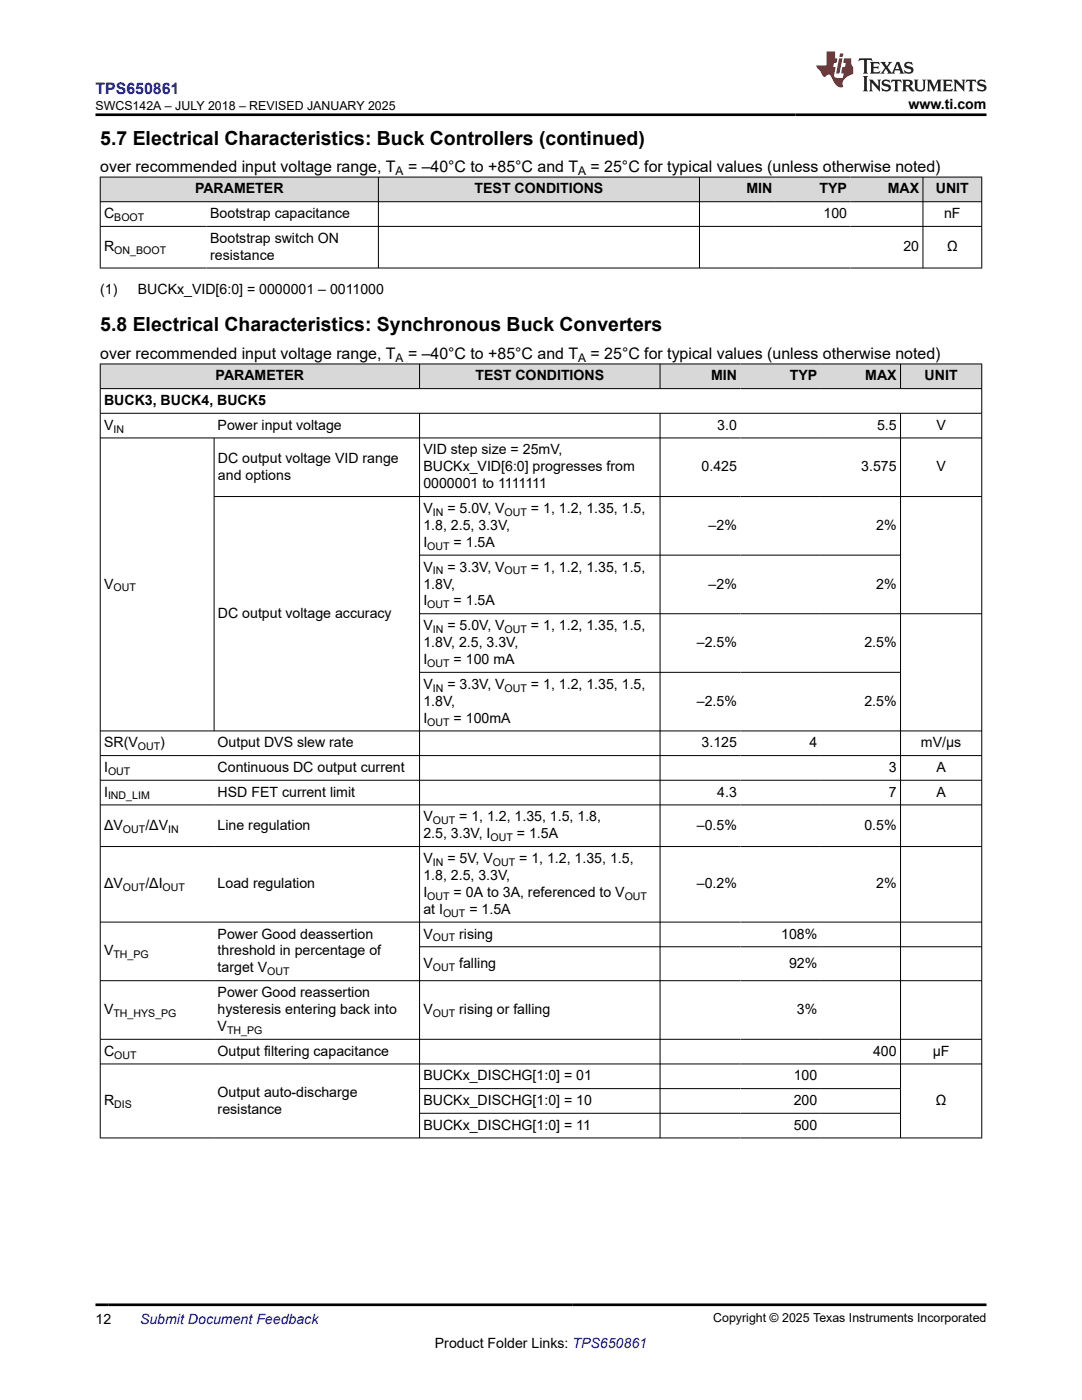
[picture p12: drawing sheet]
<svg xmlns="http://www.w3.org/2000/svg" width="216mm" height="279mm" viewBox="0 0 216 279" stroke-linecap="round" stroke-linejoin="round" font-family="sans-serif">
<defs><g id="words">
<g font-size="3.9">
<text x="20" y="28.8">5.7 Electrical Characteristics: Buck Controllers (continued)</text>
<text x="20" y="66.1">5.8 Electrical Characteristics: Synchronous Buck Converters</text>
</g>
<text font-size="3.2" fill="#00f" x="19" y="18.7">TPS650861</text>
<g font-size="3.2">
<text x="20" y="34.3">over recommended input voltage range, T</text>
<text x="81.4" y="34.3">= –40°C to +85°C and T</text>
<text x="117.8" y="34.3">= 25°C for typical values (unless otherwise noted)</text>
<text x="20" y="71.6">over recommended input voltage range, T</text>
<text x="81.4" y="71.6">= –40°C to +85°C and T</text>
<text x="117.8" y="71.6">= 25°C for typical values (unless otherwise noted)</text>
</g>
<g font-size="2.8">
<text x="181.3" y="21.8">www.ti.com</text>
<text x="38.9" y="38.6">PARAMETER</text>
<text x="94.7" y="38.6">TEST CONDITIONS</text>
<text x="148.9" y="38.6">MIN</text>
<text x="163.5" y="38.6">TYP</text>
<text x="177.1" y="38.6">MAX</text>
<text x="186.7" y="38.6">UNIT</text>
<text x="20.8" y="43.5">C</text>
<text x="41.9" y="43.5">Bootstrap capacitance</text>
<text x="164.3" y="43.5">100</text>
<text x="188.4" y="43.5">nF</text>
<text x="20.8" y="50.1">R</text>
<text x="41.9" y="48.5">Bootstrap switch ON</text>
<text x="41.9" y="51.8">resistance</text>
<text x="180.3" y="50.1">20</text>
<text x="189" y="50.1">Ω</text>
<text x="20" y="58.6">(1)</text>
<text x="27.5" y="58.6">BUCKx_VID[6:0] = 0000001 – 0011000</text>
<text x="43" y="75.9">PARAMETER</text>
<text x="94.9" y="75.9">TEST CONDITIONS</text>
<text x="141.9" y="75.9">MIN</text>
<text x="157.6" y="75.9">TYP</text>
<text x="172.7" y="75.9">MAX</text>
<text x="184.5" y="75.9">UNIT</text>
<text x="20.8" y="80.8">BUCK3, BUCK4, BUCK5</text>
<text x="20.8" y="85.8">V</text>
<text x="43.4" y="85.8">Power input voltage</text>
<text x="143.1" y="85.8">3.0</text>
<text x="175" y="85.8">5.5</text>
<text x="186.9" y="85.8">V</text>
<text x="43.5" y="92.4">DC output voltage VID range</text>
<text x="43.5" y="95.8">and options</text>
<text x="84.5" y="90.7">VID step size = 25mV,</text>
<text x="84.5" y="94.1">BUCKx_VID[6:0] progresses from</text>
<text x="140" y="94.1">0.425</text>
<text x="171.9" y="94.1">3.575</text>
<text x="186.9" y="94.1">V</text>
<text x="84.5" y="97.4">0000001 to 1111111</text>
<text x="84.5" y="102.4">V</text>
<text x="84.5" y="105.8">1.8, 2.5, 3.3V,</text>
<text x="89.3" y="102.4">= 5.0V, V</text>
<text x="105.9" y="102.4">= 1, 1.2, 1.35, 1.5,</text>
<text x="141.4" y="105.8">–2%</text>
<text x="174.8" y="105.8">2%</text>
<text x="84.5" y="109.1">I</text>
<text x="90.5" y="109.1">= 1.5A</text>
<text x="20.8" y="117.5">V</text>
<text x="84.5" y="114.1">V</text>
<text x="84.5" y="117.5">1.8V,</text>
<text x="89.3" y="114.1">= 3.3V, V</text>
<text x="105.9" y="114.1">= 1, 1.2, 1.35, 1.5,</text>
<text x="141.4" y="117.5">–2%</text>
<text x="174.8" y="117.5">2%</text>
<text x="43.5" y="123.3">DC output voltage accuracy</text>
<text x="84.5" y="125.8">V</text>
<text x="84.5" y="120.8">I</text>
<text x="89.3" y="125.8">= 5.0V, V</text>
<text x="90.5" y="120.8">= 1.5A</text>
<text x="105.9" y="125.8">= 1, 1.2, 1.35, 1.5,</text>
<text x="84.5" y="129.1">1.8V, 2.5, 3.3V,</text>
<text x="139" y="129.1">–2.5%</text>
<text x="172.5" y="129.1">2.5%</text>
<text x="84.5" y="137.5">V</text>
<text x="84.5" y="132.5">I</text>
<text x="89.3" y="137.5">= 3.3V, V</text>
<text x="90.5" y="132.5">= 100 mA</text>
<text x="105.9" y="137.5">= 1, 1.2, 1.35, 1.5,</text>
<text x="84.5" y="140.8">1.8V,</text>
<text x="139" y="140.8">–2.5%</text>
<text x="172.5" y="140.8">2.5%</text>
<text x="20.8" y="149.1">SR(V</text>
<text x="32" y="149.1">)</text>
<text x="43.4" y="149.1">Output DVS slew rate</text>
<text x="84.5" y="144.2">I</text>
<text x="90.5" y="144.2">= 100mA</text>
<text x="140" y="149.1">3.125</text>
<text x="161.5" y="149.1">4</text>
<text x="183.8" y="149.1">mV/µs</text>
<text x="20.8" y="154.1">I</text>
<text x="43.4" y="154.1">Continuous DC output current</text>
<text x="177.4" y="154.1">3</text>
<text x="186.9" y="154.1">A</text>
<text x="20.8" y="159">I</text>
<text x="43.4" y="159">HSD FET current limit</text>
<text x="143.1" y="159">4.3</text>
<text x="177.4" y="159">7</text>
<text x="186.9" y="159">A</text>
<text x="20.8" y="165.6">ΔV</text>
<text x="29" y="165.6">/ΔV</text>
<text x="43.4" y="165.6">Line regulation</text>
<text x="84.5" y="163.9">V</text>
<text x="84.5" y="167.3">2.5, 3.3V, I</text>
<text x="91.6" y="163.9">= 1, 1.2, 1.35, 1.5, 1.8,</text>
<text x="103.1" y="167.3">= 1.5A</text>
<text x="139" y="165.6">–0.5%</text>
<text x="172.5" y="165.6">0.5%</text>
<text x="84.5" y="172.2">V</text>
<text x="89.3" y="172.2">= 5V, V</text>
<text x="103.6" y="172.2">= 1, 1.2, 1.35, 1.5,</text>
<text x="20.8" y="177.3">ΔV</text>
<text x="29" y="177.3">/ΔI</text>
<text x="43.4" y="177.3">Load regulation</text>
<text x="84.5" y="175.6">1.8, 2.5, 3.3V,</text>
<text x="84.5" y="179">I</text>
<text x="90.5" y="179">= 0A to 3A, referenced to V</text>
<text x="139" y="177.3">–0.2%</text>
<text x="174.8" y="177.3">2%</text>
<text x="84.5" y="182.4">at I</text>
<text x="93.7" y="182.4">= 1.5A</text>
<text x="20.8" y="190.7">V</text>
<text x="43.4" y="187.3">Power Good deassertion</text>
<text x="43.4" y="190.7">threshold in percentage of</text>
<text x="84.5" y="187.3">V</text>
<text x="91.6" y="187.3">rising</text>
<text x="155.9" y="187.3">108%</text>
<text x="43.4" y="194.1">target V</text>
<text x="84.5" y="193.1">V</text>
<text x="91.6" y="193.1">falling</text>
<text x="157.4" y="193.1">92%</text>
<text x="20.8" y="202.4">V</text>
<text x="43.4" y="199">Power Good reassertion</text>
<text x="43.4" y="202.4">hysteresis entering back into</text>
<text x="84.5" y="202.4">V</text>
<text x="91.6" y="202.4">rising or falling</text>
<text x="159" y="202.4">3%</text>
<text x="43.4" y="205.8">V</text>
<text x="20.8" y="210.7">C</text>
<text x="43.4" y="210.7">Output filtering capacitance</text>
<text x="84.5" y="215.6">BUCKx_DISCHG[1:0] = 01</text>
<text x="158.4" y="215.6">100</text>
<text x="174.2" y="210.7">400</text>
<text x="186.1" y="210.7">µF</text>
<text x="20.8" y="220.5">R</text>
<text x="43.4" y="218.8">Output auto-discharge</text>
<text x="84.5" y="220.5">BUCKx_DISCHG[1:0] = 10</text>
<text x="158.4" y="220.5">200</text>
<text x="186.7" y="220.5">Ω</text>
<text x="43.4" y="222.2">resistance</text>
<text x="84.5" y="225.5">BUCKx_DISCHG[1:0] = 11</text>
<text x="158.4" y="225.5">500</text>
<text x="19" y="264.2">12</text>
<text x="86.8" y="269">Product Folder Links: TPS650861</text>
</g>
<text font-size="2.8" fill="#00f" x="27.9" y="264.2">Submit Document Feedback</text>
<g font-size="2.5">
<text x="19" y="21.9">SWCS142A – JULY 2018 – REVISED JANUARY 2025</text>
<text x="142.3" y="263.9">Copyright © 2025 Texas Instruments Incorporated</text>
</g>
<g font-size="2.4">
<text x="78.9" y="34.9">A</text>
<text x="115.4" y="34.9">A</text>
<text x="78.9" y="72.2">A</text>
<text x="115.4" y="72.2">A</text>
</g>
<g font-size="2.1">
<text x="22.8" y="44.1">BOOT</text>
<text x="22.8" y="50.7">ON_BOOT</text>
<text x="22.6" y="86.3">IN</text>
<text x="86.4" y="102.9">IN</text>
<text x="100.7" y="102.9">OUT</text>
<text x="85.3" y="109.7">OUT</text>
<text x="22.6" y="118">OUT</text>
<text x="86.4" y="114.6">IN</text>
<text x="100.7" y="114.6">OUT</text>
<text x="85.3" y="121.4">OUT</text>
<text x="86.4" y="126.3">IN</text>
<text x="100.7" y="126.3">OUT</text>
<text x="85.3" y="133.1">OUT</text>
<text x="86.4" y="138">IN</text>
<text x="100.7" y="138">OUT</text>
<text x="27.5" y="149.7">OUT</text>
<text x="85.3" y="144.8">OUT</text>
<text x="21.6" y="154.6">OUT</text>
<text x="21.6" y="159.6">IND_LIM</text>
<text x="24.5" y="166.2">OUT</text>
<text x="33.6" y="166.2">IN</text>
<text x="86.4" y="164.5">OUT</text>
<text x="97.9" y="167.9">OUT</text>
<text x="86.4" y="172.8">IN</text>
<text x="98.3" y="172.8">OUT</text>
<text x="24.5" y="177.9">OUT</text>
<text x="32.5" y="177.9">OUT</text>
<text x="85.3" y="179.6">OUT</text>
<text x="124.6" y="179.6">OUT</text>
<text x="88.4" y="182.9">OUT</text>
<text x="22.6" y="191.3">TH_PG</text>
<text x="86.4" y="187.9">OUT</text>
<text x="53.3" y="194.6">OUT</text>
<text x="86.4" y="193.7">OUT</text>
<text x="22.6" y="202.9">TH_HYS_PG</text>
<text x="86.4" y="202.9">OUT</text>
<text x="45.3" y="206.3">TH_PG</text>
<text x="22.8" y="211.3">OUT</text>
<text x="22.8" y="221.1">DIS</text>
</g>
</g></defs>
<g fill="#d8d8d8">
<path d="M20 35.3h175.9v5h-175.9z" fill-rule="evenodd"/>
<path d="M20.1 35.4h55.3v4.8h-55.3z" fill-rule="evenodd"/>
<path d="M75.6 35.4h63.9v4.8h-63.9z" fill-rule="evenodd"/>
<path d="M139.6 35.4h15.2v4.8h-15.2z" fill-rule="evenodd"/>
<path d="M154.8 35.4h14.9v4.8h-14.9z" fill-rule="evenodd"/>
<path d="M169.7 35.4h14.4v4.8h-14.4z" fill-rule="evenodd"/>
<path d="M184.2 35.4h11.6v4.8h-11.6z" fill-rule="evenodd"/>
</g>
<path d="M19.9 35.3h176.1M20 35.3v18.3M75.5 35.3v18.3M139.6 35.3v18.3M184.2 35.3v18.3M195.9 35.3v18.3M19.9 40.3h176.1M19.9 45.2h176.1M19.9 53.5h176.1" fill="none" stroke="#000" stroke-width=".2"/>
<g fill="#d8d8d8">
<path d="M20 72.6h175.9v5h-175.9z" fill-rule="evenodd"/>
<path d="M20.1 72.7h63.6v4.8h-63.6z" fill-rule="evenodd"/>
<path d="M83.8 72.7h47.8v4.8h-47.8z" fill-rule="evenodd"/>
<path d="M131.8 72.7h16v4.8h-16z" fill-rule="evenodd"/>
<path d="M147.8 72.7h16v4.8h-16z" fill-rule="evenodd"/>
<path d="M163.8 72.7h15.8v4.8h-15.8z" fill-rule="evenodd"/>
<path d="M179.8 72.7h16v4.8h-16z" fill-rule="evenodd"/>
</g>
<g fill="none" stroke="#000" stroke-width=".2">
<path d="M19.9 72.6h176.1M19.9 77.6h176.1M20 72.6v154.6M83.7 72.6v5M131.7 72.6v5M179.7 72.6v5M195.9 72.6v154.6M19.9 82.5h176.1M19.9 87.4h176.1M42.7 87.4v58.5M42.7 99.1h153.3M83.7 82.5v144.7"/>
<path d="M131.7 82.5v144.7M179.7 82.5v144.7M83.7 110.8h96.1M83.7 134.2h96.1M196 122.5h-112.3M19.9 150.8h176.1M19.9 155.7h176.1M196 145.9h-176.1M19.9 160.6h176.1M19.9 168.9h176.1M19.9 184h176.1M19.9 195.7h176.1"/>
<path d="M83.7 188.9h112.3M19.9 207.4h176.1M19.9 212.3h176.1M83.7 217.3h96.1M19.9 227.1h176.1M83.7 222.2h96.1"/>
</g>
<path d="M171.5 11.6l-.2 .6 .5-.2h.6v.1v2.2l-.2 .4h1l-.2-.4v-2.2v-.1h.5l.6 .2-.2-.6zM173.6 12.4l.2 .3v1.6l-.2 .4h1.9l.1-.6a1.08 1.08 0 0 1-1.3 .2v-.7h.6l.4 .2v-.7l-.4 .2h-.6v-.5l.2-.2a1 1 0 0 1 1 .3l-.1-.5zM175.7 12.4l.9 1.1-1 1.2h.9l-.2-.2 .5-.8 .4 .8-.2 .2h1.6l-.2-.2 .2-.5h.9l.1 .5-.1 .2h.9l-.2-.4-.8-1.9h-.5l-.9 2.1-.9-1.1 .9-1h-.8l.2 .2-.4 .6-.4-.6 .2-.2zM179 12.8l.4 1h-.7zM180.7 12.5a.65 .65 0 0 0-.2 .7 .65 .65 0 0 0 .6 .5l.6 .1 .1 .3a.79 .79 0 0 1-.7 .4 .79 .79 0 0 1-.7-.5l.1 .7 .2-.1a.93 .93 0 0 0 1.1 0 .93 .93 0 0 0 .4-.9 1.46 1.46 0 0 0-1.2-.6l-.1-.3a1.09 1.09 0 0 1 1.2 .2l-.2-.6-.1 .1-.5-.2zM172.2 15.2l.2 .4v2.2l-.2 .4h1l-.2-.4v-2.2l.2-.4zM173.4 15.9l.2 .4v1.5l-.2 .4h.8l-.3-.4 .1-1.3 1.6 1.8v-2l.2-.4h-.7l.1 .2 .1 1.1-1.2-1.3zM176.2 16a.65 .65 0 0 0-.2 .8 .65 .65 0 0 0 .6 .4l.6 .2 .1 .2a.79 .79 0 0 1-.7 .4 .79 .79 0 0 1-.7-.5l.1 .7 .2-.1a.93 .93 0 0 0 1.1 .1 .93 .93 0 0 0 .4-1 1.46 1.46 0 0 0-1.2-.5l-.1-.4a1.09 1.09 0 0 1 1.2 .2l-.1-.6-.2 .1-.5-.1zM177.9 15.9l-.1 .6a.63 .63 0 0 1 .8-.3v1.6l-.3 .4h1l-.2-.4v-1.6a.66 .66 0 0 1 .8 .3l-.1-.6zM180 15.9l.2 .4v1.5l-.2 .4h1l-.2-.2-.1-.7h.5l.1 .2a.79 .79 0 0 0 1.2 .6l-1-.9a.61 .61 0 0 0 .6-.6 .61 .61 0 0 0-.5-.7zM180.8 16.2h.1a.47 .47 0 0 1 .5 .1 .47 .47 0 0 1 .1 .5l-.1 .1-.7 .1zM182.3 15.9l.2 .2a2.27 2.27 0 0 0 .4 2 1.04 1.04 0 0 0 1.7-.7v-1.3l.2-.2h-.8l.2 .4v1.1a.6 .6 0 0 1-.6 .6 .6 .6 0 0 1-.6-.6v-1.1l.3-.4zM184.9 15.9l.2 .4v1.5l-.2 .4h.8l-.3-.4v-1.4l.9 1.9 .9-1.9v1.4l-.3 .4h1l-.2-.4v-1.5l.2-.4h-.8l-.7 1.5-.6-1.5zM188.1 15.9l.2 .4v1.5l-.2 .4h1.9l.1-.6a1.09 1.09 0 0 1-1.3 .2v-.7h.6l.4 .2v-.6l-.4 .2h-.6v-.6l.2-.1a1.01 1.01 0 0 1 1 .3l-.1-.6zM190.2 15.9l.3 .4v1.5l-.3 .4h.8l-.2-.4v-1.3l1.6 1.8v-2l.2-.4h-.7l.2 .2v1.1l-1.2-1.3zM192.8 15.9l-.1 .6a.63 .63 0 0 1 .8-.3v1.6l-.3 .4h1l-.2-.4v-1.6a.66 .66 0 0 1 .8 .3l-.1-.6zM195.2 16a.65 .65 0 0 0-.2 .8 .65 .65 0 0 0 .6 .4l.6 .2 .2 .2a.79 .79 0 0 1-.7 .4 .79 .79 0 0 1-.7-.5l.1 .7 .2-.1a.93 .93 0 0 0 1 .1 .93 .93 0 0 0 .5-1 1.46 1.46 0 0 0-1.3-.5v-.4a1.09 1.09 0 0 1 1.2 .2l-.2-.6-.2 .1-.5-.1z" fill="#231f20"/>
<path d="M164.9 10.3v2.7h-2l.1 .4 .8 1a.95 .95 0 0 0 1 .9 .59 .59 0 0 1 .5-.4 .59 .59 0 0 1 .5 .3l.4 .8a1.59 1.59 0 0 0 2.1 1.4 1.61 1.61 0 0 1 1-2.3l1-.3-.1-1.5a1.59 1.59 0 0 1-.3-1.7h-1.5l-.2 .9h.6l-.2 .9h-.5l-.2 .9v.3l.4 .1-.1 .9h-.7a.73 .73 0 0 1-1-.7l.3-1.5h-.5l.1-.9h.5l.2-.9h-.5v-1.3zM167.4 11.6l-.6 3.1h.7l.6-3.1zM167.6 10.7l-.1 .6h.7l.1-.6z" fill="#ed1c24"/>
<path d="M19 22.9h177.8M19 260.4h177.8" fill="none" stroke="#000" stroke-width=".53"/>
<use href="#words"/>
</svg>
